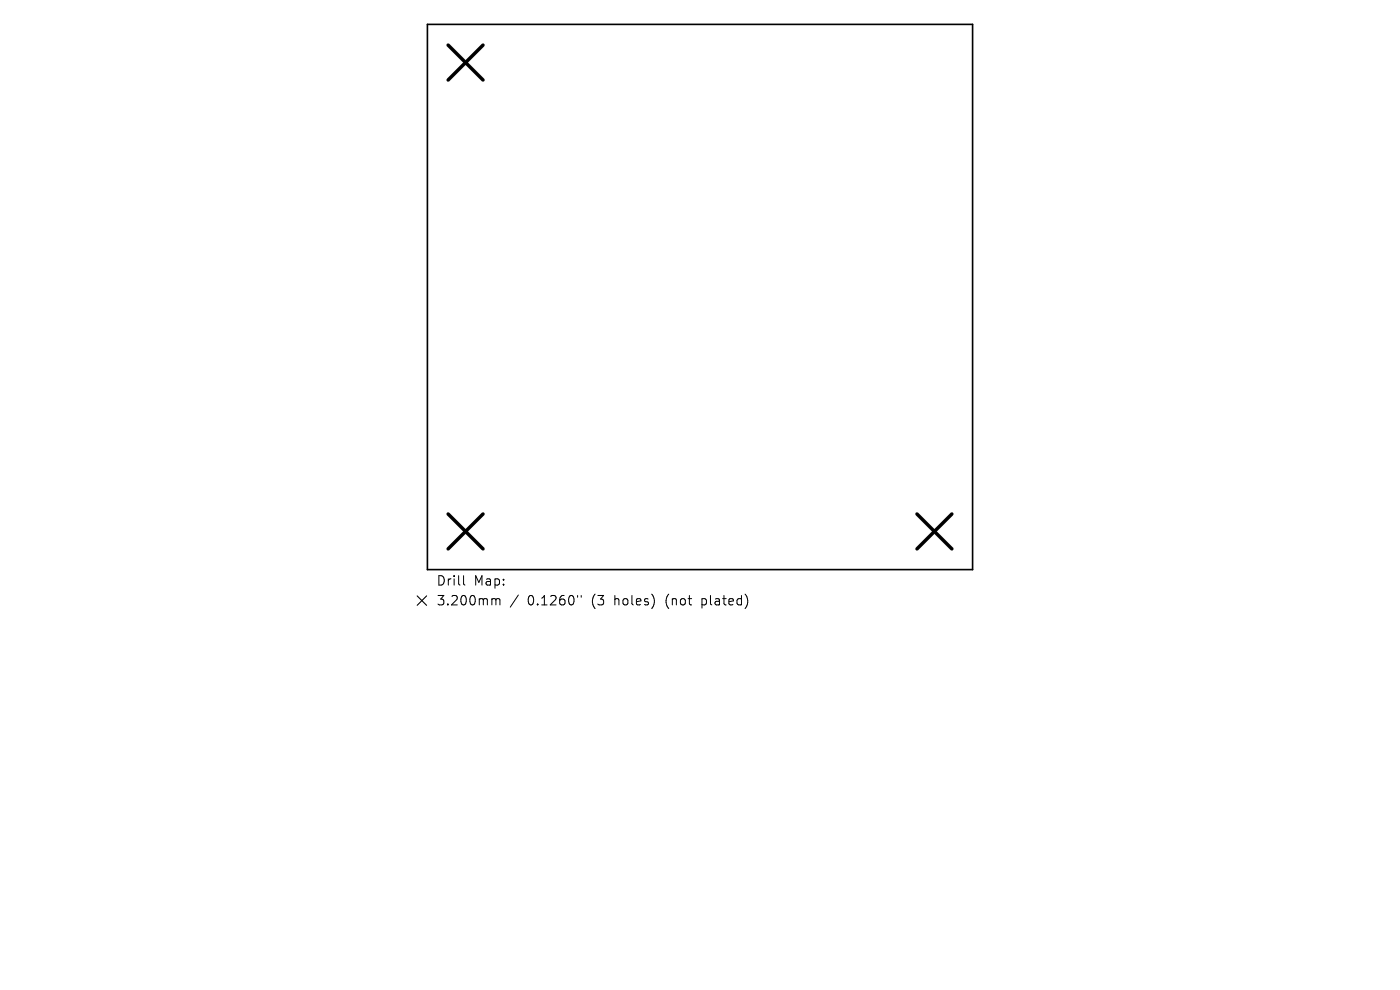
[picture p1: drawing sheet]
<svg xmlns="http://www.w3.org/2000/svg" width="297mm" height="210mm" viewBox="0 0 297 210" stroke-linecap="round" stroke-linejoin="round" font-family="sans-serif">
<defs><g id="words">
<g font-size="2.8">
<text x="92.5" y="124.5">Drill</text>
<text x="100.5" y="124.5">Map:</text>
<text x="92.5" y="128.7">3.200mm</text>
<text x="111.9" y="128.7">0.1260&quot;</text>
<text x="125.7" y="128.7">(3</text>
<text x="130.6" y="128.7">holes)</text>
<text x="141.7" y="128.7">(not</text>
<text x="149.5" y="128.7">plated)</text>
</g>
</g></defs>
<path d="M90.7 5.2h115.6v115.6h-115.6z" fill="none" stroke="#000" stroke-width=".35"/>
<path d="M95.1 9.6l7.4 7.4M102.5 9.6l-7.4 7.4M95.1 109l7.4 7.4M102.5 109l-7.4 7.4M194.5 109l7.4 7.4M201.9 109l-7.4 7.4" fill="none" stroke="#000" stroke-width=".74"/>
<path d="M98.3 122.1v1.7l.3 .3M104.6 127h.3l.3 .3M105.2 127.3l.3-.3 .5 .1 .1 1.2M105.2 127.3v1M110 126.2l-1.8 2.6M122.5 126.3v.4M123.3 126.3v.4" fill="none" stroke="#000" stroke-width=".21"/>
<path d="M88.5 126.4l2 2M90.5 126.4l-2 2" fill="none" stroke="#000" stroke-width=".23"/>
<use href="#words"/>
</svg>
